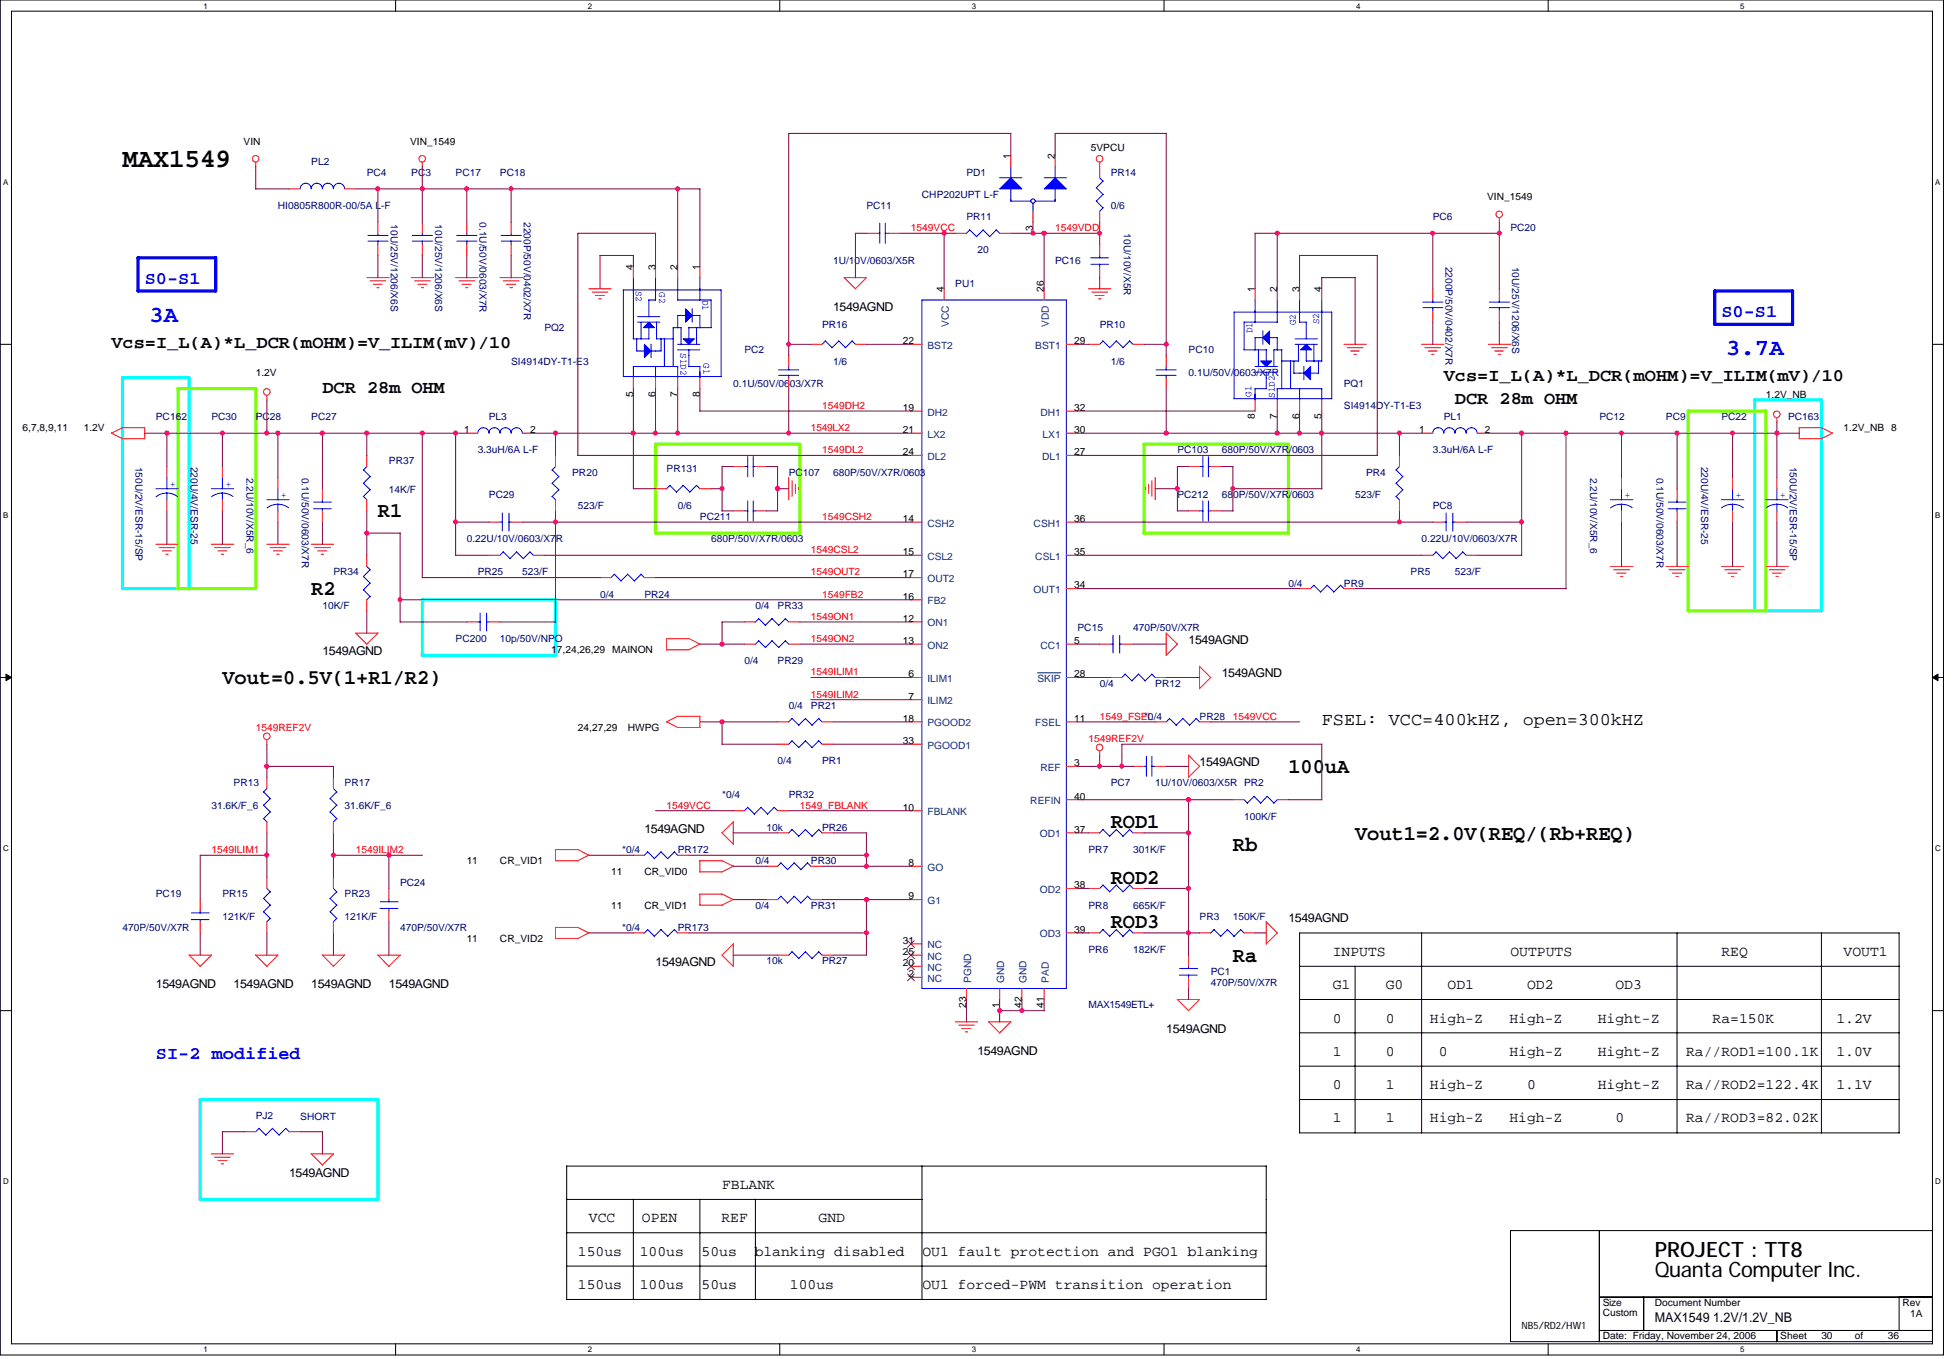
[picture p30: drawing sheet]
<svg xmlns="http://www.w3.org/2000/svg" width="249mm" height="173mm" viewBox="0 0 249 173" stroke-linecap="round" stroke-linejoin="round" font-family="sans-serif">
<defs><g id="words">
<text font-size="3.4" x="15.6" y="21.1">MAX1549</text>
<g font-size="3" fill="#00f">
<text x="18.9" y="40.9">3A</text>
<text x="219.1" y="45.1">3.7A</text>
</g>
<g font-size="2.7">
<text x="48" y="65.7">R1</text>
<text x="39.5" y="75.6">R2</text>
<text x="28.2" y="86.8">Vout=0.5V(1+R1/R2)</text>
<text x="163.6" y="98.1">100uA</text>
<text x="141" y="105.2">ROD1</text>
<text x="156.5" y="108">Rb</text>
<text x="172" y="106.6">Vout1=2.0V(REQ/(Rb+REQ)</text>
<text x="141" y="112.2">ROD2</text>
<text x="141" y="117.9">ROD3</text>
<text x="156.5" y="122.1">Ra</text>
<text x="210.1" y="159.5">PROJECT : TT8</text>
<text x="210.1" y="162.1">Quanta Computer Inc.</text>
</g>
<g font-size="2.3" fill="#00f">
<text x="18.4" y="36">S0-S1</text>
<text x="218.5" y="40.2">S0-S1</text>
<text x="19.8" y="134.4">SI-2 modified</text>
</g>
<g font-size="2.3">
<text x="14.1" y="44.2">Vcs=I_L(A)*L_DCR(mOHM)=V_ILIM(mV)/10</text>
<text x="40.9" y="49.8">DCR 28m OHM</text>
<text x="183.3" y="48.4">Vcs=I_L(A)*L_DCR(mOHM)=V_ILIM(mV)/10</text>
<text x="184.7" y="51.2">DCR 28m OHM</text>
<text x="167.8" y="92">FSEL: VCC=400kHZ, open=300kHZ</text>
</g>
<g font-size="1.8">
<text x="169.2" y="125.6">G1</text>
<text x="169.2" y="121.3">INPUTS</text>
<text x="175.9" y="125.6">G0</text>
<text x="183.8" y="125.6">OD1</text>
<text x="191.8" y="121.3">OUTPUTS</text>
<text x="193.9" y="125.6">OD2</text>
<text x="205.1" y="125.6">OD3</text>
<text x="218.5" y="121.3">REQ</text>
<text x="234.1" y="121.3">VOUT1</text>
<text x="169.2" y="129.8">0</text>
<text x="175.9" y="129.8">0</text>
<text x="181.5" y="129.8">High-Z</text>
<text x="191.6" y="129.8">High-Z</text>
<text x="202.9" y="129.8">Hight-Z</text>
<text x="217.4" y="129.8">Ra=150K</text>
<text x="233.1" y="129.8">1.2V</text>
<text x="169.2" y="134">1</text>
<text x="175.9" y="134">0</text>
<text x="182.7" y="134">0</text>
<text x="191.6" y="134">High-Z</text>
<text x="202.9" y="134">Hight-Z</text>
<text x="214.1" y="134">Ra//ROD1=100.1K</text>
<text x="233.1" y="134">1.0V</text>
<text x="169.2" y="138.3">0</text>
<text x="169.2" y="142.5">1</text>
<text x="175.9" y="138.3">1</text>
<text x="175.9" y="142.5">1</text>
<text x="181.5" y="138.3">High-Z</text>
<text x="181.5" y="142.5">High-Z</text>
<text x="191.6" y="142.5">High-Z</text>
<text x="193.9" y="138.3">0</text>
<text x="202.9" y="138.3">Hight-Z</text>
<text x="205.1" y="142.5">0</text>
<text x="214.1" y="138.3">Ra//ROD2=122.4K</text>
<text x="214.1" y="142.5">Ra//ROD3=82.02K</text>
<text x="233.1" y="138.3">1.1V</text>
<text x="74.8" y="155.2">VCC</text>
<text x="81.5" y="155.2">OPEN</text>
<text x="91.6" y="155.2">REF</text>
<text x="91.7" y="150.9">FBLANK</text>
<text x="103.9" y="155.2">GND</text>
<text x="73.4" y="159.4">150us</text>
<text x="81.2" y="159.4">100us</text>
<text x="89.1" y="159.4">50us</text>
<text x="95.8" y="159.4">blanking disabled</text>
<text x="117.1" y="159.4">OU1 fault protection and PGO1 blanking</text>
<text x="73.4" y="163.6">150us</text>
<text x="81.2" y="163.6">100us</text>
<text x="89.1" y="163.6">50us</text>
<text x="100.3" y="163.6">100us</text>
<text x="117.1" y="163.6">OU1 forced-PWM transition operation</text>
</g>
<text font-size="1.7" x="210.1" y="167.9">MAX1549 1.2V/1.2V_NB</text>
<g font-size="1.5">
<text x="105.8" y="39.5">1549AGND</text>
<text x="40.9" y="83.2">1549AGND</text>
<text x="150.9" y="81.8">1549AGND</text>
<text x="155.1" y="86">1549AGND</text>
<text x="152.3" y="97.3">1549AGND</text>
<text x="81.8" y="105.7">1549AGND</text>
<text x="163.6" y="117">1549AGND</text>
<text x="19.8" y="125.5">1549AGND</text>
<text x="29.6" y="125.5">1549AGND</text>
<text x="39.5" y="125.5">1549AGND</text>
<text x="49.4" y="125.5">1549AGND</text>
<text x="83.2" y="122.6">1549AGND</text>
<text x="148.1" y="131.1">1549AGND</text>
<text x="124.1" y="133.9">1549AGND</text>
<text x="36.7" y="149.4">1549AGND</text>
</g>
<g font-size="1.3">
<text x="30.9" y="18.4">VIN</text>
<text x="52.1" y="18.4">VIN_1549</text>
<text x="128.3" y="20.2" transform="rotate(-90 128.3 20.2)">1</text>
<text x="133.9" y="20.2" transform="rotate(-90 133.9 20.2)">2</text>
<text x="138.5" y="19.2">5VPCU</text>
<text x="131.1" y="29.3" transform="rotate(-90 131.1 29.3)">3</text>
<text x="188.8" y="25.4">VIN_1549</text>
<text x="80.4" y="34.2" transform="rotate(-90 80.4 34.2)">4</text>
<text x="83.2" y="34.2" transform="rotate(-90 83.2 34.2)">3</text>
<text x="86" y="34.2" transform="rotate(-90 86 34.2)">2</text>
<text x="88.8" y="34.2" transform="rotate(-90 88.8 34.2)">1</text>
<text x="119.8" y="37.1" transform="rotate(-90 119.8 37.1)">4</text>
<text x="132.5" y="37.1" transform="rotate(-90 132.5 37.1)">26</text>
<text x="159.3" y="37.1" transform="rotate(-90 159.3 37.1)">1</text>
<text x="162.1" y="37.1" transform="rotate(-90 162.1 37.1)">2</text>
<text x="165" y="37.1" transform="rotate(-90 165 37.1)">3</text>
<text x="167.8" y="37.1" transform="rotate(-90 167.8 37.1)">4</text>
<text x="32.5" y="47.7">1.2V</text>
<text x="114.6" y="43.7">22</text>
<text x="136.4" y="43.7">29</text>
<text x="80.4" y="50.4" transform="rotate(-90 80.4 50.4)">5</text>
<text x="83.2" y="50.4" transform="rotate(-90 83.2 50.4)">6</text>
<text x="86" y="50.4" transform="rotate(-90 86 50.4)">7</text>
<text x="88.8" y="50.4" transform="rotate(-90 88.8 50.4)">8</text>
<text x="114.6" y="52.2">19</text>
<text x="136.4" y="52.2">32</text>
<text x="159.3" y="53.2" transform="rotate(-90 159.3 53.2)">8</text>
<text x="162.1" y="53.2" transform="rotate(-90 162.1 53.2)">7</text>
<text x="165" y="53.2" transform="rotate(-90 165 53.2)">6</text>
<text x="167.8" y="53.2" transform="rotate(-90 167.8 53.2)">5</text>
<text x="224.2" y="50.5">1.2V_NB</text>
<text x="2.9" y="54.7">6,7,8,9,11</text>
<text x="10.6" y="54.7">1.2V</text>
<text x="58.9" y="55">1</text>
<text x="67.3" y="55">2</text>
<text x="114.6" y="55">21</text>
<text x="114.6" y="57.8">24</text>
<text x="136.4" y="57.8">27</text>
<text x="136.4" y="55">30</text>
<text x="180.2" y="55">1</text>
<text x="188.5" y="55">2</text>
<text x="234.1" y="54.7">1.2V_NB 8</text>
<text x="114.6" y="70.5">15</text>
<text x="114.6" y="66.3">14</text>
<text x="136.4" y="66.3">36</text>
<text x="136.4" y="70.5">35</text>
<text x="114.6" y="76.1">16</text>
<text x="114.6" y="73.3">17</text>
<text x="136.4" y="74.7">34</text>
<text x="70" y="82.9">17,24,26,29</text>
<text x="77.7" y="82.9">MAINON</text>
<text x="114.6" y="81.7">13</text>
<text x="114.6" y="78.9">12</text>
<text x="136.4" y="81.7">5</text>
<text x="115.3" y="88.8">7</text>
<text x="115.3" y="86">6</text>
<text x="136.4" y="86">28</text>
<text x="73.4" y="92.8">24,27,29</text>
<text x="79.7" y="92.8">HWPG</text>
<text x="114.6" y="94.4">33</text>
<text x="114.6" y="91.6">18</text>
<text x="136.4" y="91.6">11</text>
<text x="136.4" y="97.3">3</text>
<text x="136.4" y="101.5">40</text>
<text x="114.6" y="102.9">10</text>
<text x="136.4" y="105.7">37</text>
<text x="59.3" y="109.7">11</text>
<text x="63.5" y="109.7">CR_VID1</text>
<text x="77.6" y="111.1">11</text>
<text x="81.8" y="111.1">CR_VID0</text>
<text x="115.3" y="109.9">8</text>
<text x="136.4" y="112.8">38</text>
<text x="59.3" y="119.6">11</text>
<text x="63.5" y="119.6">CR_VID2</text>
<text x="77.6" y="115.3">11</text>
<text x="81.8" y="115.3">CR_VID1</text>
<text x="114.6" y="119.8">31</text>
<text x="115.3" y="114.2">9</text>
<text x="136.4" y="118.4">39</text>
<text x="114.6" y="122.6">20</text>
<text x="114.6" y="121.2">25</text>
<text x="115.3" y="124">2</text>
<text x="122.7" y="128" transform="rotate(-90 122.7 128)">23</text>
<text x="126.9" y="128" transform="rotate(-90 126.9 128)">1</text>
<text x="129.7" y="128" transform="rotate(-90 129.7 128)">42</text>
<text x="132.5" y="128" transform="rotate(-90 132.5 128)">41</text>
<text x="203.5" y="167.1">Custom</text>
<text x="203.5" y="165.8">Size</text>
<text x="210.1" y="165.8">Document Number</text>
<text x="241.5" y="165.8">Rev</text>
<text x="242.5" y="167.2">1A</text>
<text x="193.2" y="168.7">NB5/RD2/HW1</text>
<text x="203.5" y="170">Date: Friday, November 24, 2006</text>
<text x="226" y="170">Sheet</text>
<text x="231.2" y="170">30</text>
<text x="235.5" y="170">of</text>
<text x="239.7" y="170">36</text>
</g>
<g font-size="1.3" fill="#000080">
<text x="39.5" y="20.9">PL2</text>
<text x="46.6" y="22.3">PC4</text>
<text x="52.2" y="22.3">PC3</text>
<text x="57.8" y="22.3">PC17</text>
<text x="63.5" y="22.3">PC18</text>
<text x="122.7" y="22.3">PD1</text>
<text x="141" y="22.3">PR14</text>
<text x="35.3" y="26.5">HI0805R800R-00/5A L-F</text>
<text x="49.6" y="28.5" transform="rotate(90 49.6 28.5)">10U/25V/1206/X6S</text>
<text x="55.2" y="28.5" transform="rotate(90 55.2 28.5)">10U/25V/1206/X6S</text>
<text x="60.9" y="28.2" transform="rotate(90 60.9 28.2)">0.1U/50V/0603/X7R</text>
<text x="66.5" y="28.2" transform="rotate(90 66.5 28.2)">2200P/50V/0402/X7R</text>
<text x="110" y="26.5">PC11</text>
<text x="117" y="25.1">CHP202UPT L-F</text>
<text x="122.7" y="27.9">PR11</text>
<text x="141" y="26.5">0/6</text>
<text x="142.7" y="29.6" transform="rotate(90 142.7 29.6)">10U/10V/X5R</text>
<text x="181.9" y="27.9">PC6</text>
<text x="191.8" y="29.3">PC20</text>
<text x="105.8" y="33.6">1U/10V/0603/X5R</text>
<text x="124.1" y="32.2">20</text>
<text x="134" y="33.6">PC16</text>
<text x="183.5" y="33.8" transform="rotate(90 183.5 33.8)">2200P/50V/0402/X7R</text>
<text x="192" y="33.8" transform="rotate(90 192 33.8)">10U/25V/1206/X6S</text>
<text x="104.4" y="41.6">PR16</text>
<text x="121.3" y="36.4">PU1</text>
<text x="139.6" y="41.6">PR10</text>
<text x="64.9" y="46.3">SI4914DY-T1-E3</text>
<text x="69.1" y="42">PQ2</text>
<text x="94.5" y="44.9">PC2</text>
<text x="105.8" y="46.3">1/6</text>
<text x="141" y="46.3">1/6</text>
<text x="150.9" y="44.9">PC10</text>
<text x="150.9" y="47.7">0.1U/50V/0603/X7R</text>
<text x="19.8" y="53.3">PC162</text>
<text x="26.8" y="53.3">PC30</text>
<text x="32.5" y="53.3">PC28</text>
<text x="39.5" y="53.3">PC27</text>
<text x="62.1" y="53.3">PL3</text>
<text x="93.1" y="49.1">0.1U/50V/0603/X7R</text>
<text x="170.6" y="49.1">PQ1</text>
<text x="170.6" y="51.9">SI4914DY-T1-E3</text>
<text x="183.3" y="53.3">PL1</text>
<text x="203" y="53.3">PC12</text>
<text x="211.5" y="53.3">PC9</text>
<text x="218.5" y="53.3">PC22</text>
<text x="227" y="53.3">PC163</text>
<text x="17.2" y="59.2" transform="rotate(90 17.2 59.2)">150U/2V/ESR-15/SP</text>
<text x="24.2" y="59.2" transform="rotate(90 24.2 59.2)">220U/4V/ESR-25</text>
<text x="49.4" y="58.9">PR37</text>
<text x="60.7" y="57.5">3.3uH/6A L-F</text>
<text x="84.6" y="59.9">PR131</text>
<text x="149.5" y="57.5">PC103</text>
<text x="155.1" y="57.5">680P/50V/X7R/0603</text>
<text x="181.9" y="57.5">3.3uH/6A L-F</text>
<text x="216" y="59.2" transform="rotate(90 216 59.2)">220U/4V/ESR-25</text>
<text x="227.2" y="59.2" transform="rotate(90 227.2 59.2)">150U/2V/ESR-15/SP</text>
<text x="31.3" y="60.6" transform="rotate(90 31.3 60.6)">2.2U/10V/X5R_6</text>
<text x="38.3" y="60.6" transform="rotate(90 38.3 60.6)">0.1U/50V/0603/X7R</text>
<text x="49.4" y="62.6">14K/F</text>
<text x="62.1" y="63.2">PC29</text>
<text x="72.6" y="60.4">PR20</text>
<text x="73.4" y="64.6">523/F</text>
<text x="86" y="64.6">0/6</text>
<text x="88.9" y="66">PC211</text>
<text x="100.1" y="60.4">PC107</text>
<text x="105.8" y="60.4">680P/50V/X7R/0603</text>
<text x="149.5" y="63.2">PC212</text>
<text x="155.1" y="63.2">680P/50V/X7R/0603</text>
<text x="172" y="63.2">523/F</text>
<text x="173.4" y="60.4">PR4</text>
<text x="181.9" y="64.6">PC8</text>
<text x="201.9" y="60.6" transform="rotate(90 201.9 60.6)">2.2U/10V/X5R_6</text>
<text x="210.3" y="60.6" transform="rotate(90 210.3 60.6)">0.1U/50V/0603/X7R</text>
<text x="59.3" y="68.8">0.22U/10V/0603/X7R</text>
<text x="90.3" y="68.8">680P/50V/X7R/0603</text>
<text x="180.5" y="68.8">0.22U/10V/0603/X7R</text>
<text x="40.9" y="77.3">10K/F</text>
<text x="42.3" y="73">PR34</text>
<text x="60.7" y="73">PR25</text>
<text x="66.3" y="73">523/F</text>
<text x="76.2" y="75.9">0/4</text>
<text x="81.8" y="75.9">PR24</text>
<text x="95.9" y="77.3">0/4</text>
<text x="98.7" y="77.3">PR33</text>
<text x="163.6" y="74.5">0/4</text>
<text x="170.6" y="74.5">PR9</text>
<text x="179.1" y="73">PR5</text>
<text x="184.7" y="73">523/F</text>
<text x="57.8" y="81.5">PC200</text>
<text x="63.5" y="81.5">10p/50V/NPO</text>
<text x="136.8" y="80.1">PC15</text>
<text x="143.8" y="80.1">470P/50V/X7R</text>
<text x="94.5" y="84.3">0/4</text>
<text x="98.7" y="84.3">PR29</text>
<text x="100.1" y="90">0/4</text>
<text x="103" y="90">PR21</text>
<text x="139.6" y="87.1">0/4</text>
<text x="146.7" y="87.1">PR12</text>
<text x="145.2" y="91.4">*0/4</text>
<text x="152.3" y="91.4">PR28</text>
<text x="29.7" y="99.8">PR13</text>
<text x="43.7" y="99.8">PR17</text>
<text x="91.7" y="101.2">*0/4</text>
<text x="98.7" y="97">0/4</text>
<text x="100.1" y="101.2">PR32</text>
<text x="104.4" y="97">PR1</text>
<text x="141" y="99.8">PC7</text>
<text x="146.7" y="99.8">1U/10V/0603/X5R PR2</text>
<text x="26.8" y="102.7">31.6K/F_6</text>
<text x="43.7" y="102.7">31.6K/F_6</text>
<text x="97.3" y="105.5">10k</text>
<text x="104.4" y="105.5">PR26</text>
<text x="157.9" y="104.1">100K/F</text>
<text x="19.8" y="113.9">PC19</text>
<text x="28.2" y="113.9">PR15</text>
<text x="43.7" y="113.9">PR23</text>
<text x="50.8" y="112.5">PC24</text>
<text x="79" y="108.3">*0/4</text>
<text x="86" y="108.3">PR172</text>
<text x="95.9" y="109.7">0/4</text>
<text x="103" y="109.7">PR30</text>
<text x="138.2" y="108.3">PR7</text>
<text x="143.8" y="108.3">301K/F</text>
<text x="15.6" y="118.2">470P/50V/X7R</text>
<text x="28.2" y="116.8">121K/F</text>
<text x="43.7" y="116.8">121K/F</text>
<text x="50.8" y="118.2">470P/50V/X7R</text>
<text x="79" y="118.2">*0/4</text>
<text x="86" y="118.2">PR173</text>
<text x="95.9" y="115.3">0/4</text>
<text x="103" y="115.3">PR31</text>
<text x="138.2" y="115.3">PR8</text>
<text x="143.8" y="115.3">665K/F</text>
<text x="152.3" y="116.8">PR3</text>
<text x="156.5" y="116.8">150K/F</text>
<text x="97.3" y="122.4">10k</text>
<text x="104.4" y="122.4">PR27</text>
<text x="138.2" y="121">PR6</text>
<text x="143.8" y="121">182K/F</text>
<text x="153.7" y="123.8">PC1</text>
<text x="153.7" y="125.2">470P/50V/X7R</text>
<text x="138.2" y="128">MAX1549ETL+</text>
<text x="32.5" y="142">PJ2</text>
<text x="38.1" y="142.1">SHORT</text>
</g>
<g font-size="1.3" fill="#f00">
<text x="115.7" y="29.3">1549VCC</text>
<text x="134" y="29.3">1549VDD</text>
<text x="104.4" y="51.9">1549DH2</text>
<text x="103" y="54.7">1549LX2</text>
<text x="104.4" y="57.5">1549DL2</text>
<text x="104.4" y="66">1549CSH2</text>
<text x="103" y="70.2">1549CSL2</text>
<text x="103" y="73">1549OUT2</text>
<text x="104.4" y="75.9">1549FB2</text>
<text x="103" y="78.7">1549ON1</text>
<text x="103" y="81.5">1549ON2</text>
<text x="103" y="85.7">1549ILIM1</text>
<text x="103" y="88.6">1549ILIM2</text>
<text x="32.5" y="92.8">1549REF2V</text>
<text x="138.2" y="94.2">1549REF2V</text>
<text x="139.6" y="91.4">1549_FSEL</text>
<text x="156.5" y="91.4">1549VCC</text>
<text x="84.6" y="102.7">1549VCC</text>
<text x="101.6" y="102.7">1549_FBLANK</text>
<text x="26.8" y="108.3">1549ILIM1</text>
<text x="45.2" y="108.3">1549ILIM2</text>
</g>
<g font-size="1.3" fill="#00f">
<text x="80.7" y="36.9" transform="rotate(90 80.7 36.9)">S2</text>
<text x="83.7" y="37.1" transform="rotate(90 83.7 37.1)">G2</text>
<text x="89.2" y="38.1" transform="rotate(90 89.2 38.1)">D1</text>
<text x="164.5" y="41.3" transform="rotate(-90 164.5 41.3)">G2</text>
<text x="167.5" y="41.2" transform="rotate(-90 167.5 41.2)">S2</text>
<text x="86.4" y="44.8" transform="rotate(90 86.4 44.8)">S1D2</text>
<text x="89.3" y="46.1" transform="rotate(90 89.3 46.1)">G1</text>
<text x="159" y="42.3" transform="rotate(-90 159 42.3)">D1</text>
<text x="158.9" y="50.3" transform="rotate(-90 158.9 50.3)">G1</text>
<text x="161.8" y="50.5" transform="rotate(-90 161.8 50.5)">S1D2</text>
<text x="21.6" y="61.8">+</text>
<text x="28.7" y="61.8">+</text>
<text x="35.7" y="63.2">+</text>
<text x="206.3" y="63.2">+</text>
<text x="220.4" y="63.2">+</text>
<text x="226" y="63.2">+</text>
</g>
<g font-size="1.3" fill="#004080">
<text x="120.5" y="41.5" transform="rotate(-90 120.5 41.5)">VCC</text>
<text x="133.2" y="41.5" transform="rotate(-90 133.2 41.5)">VDD</text>
<text x="117.7" y="44.3">BST2</text>
<text x="131.4" y="44.3">BST1</text>
<text x="117.7" y="52.7">DH2</text>
<text x="132.1" y="52.7">DH1</text>
<text x="117.7" y="55.6">LX2</text>
<text x="117.7" y="58.4">DL2</text>
<text x="132.3" y="58.4">DL1</text>
<text x="132.4" y="55.6">LX1</text>
<text x="117.7" y="71.1">CSL2</text>
<text x="117.7" y="66.8">CSH2</text>
<text x="131.2" y="66.8">CSH1</text>
<text x="131.4" y="71.1">CSL1</text>
<text x="117.7" y="76.7">FB2</text>
<text x="117.7" y="73.9">OUT2</text>
<text x="131.2" y="75.3">OUT1</text>
<text x="117.7" y="82.3">ON2</text>
<text x="117.7" y="79.5">ON1</text>
<text x="132.1" y="82.3">CC1</text>
<text x="117.7" y="89.4">ILIM2</text>
<text x="117.7" y="86.6">ILIM1</text>
<text x="131.7" y="86.6">SKIP</text>
<text x="117.7" y="95">PGOOD1</text>
<text x="117.7" y="92.2">PGOOD2</text>
<text x="131.4" y="92.2">FSEL</text>
<text x="132.1" y="97.9">REF</text>
<text x="117.7" y="103.5">FBLANK</text>
<text x="130.8" y="102.1">REFIN</text>
<text x="132" y="106.3">OD1</text>
<text x="117.7" y="110.5">GO</text>
<text x="132" y="113.3">OD2</text>
<text x="117.7" y="114.8">G1</text>
<text x="132" y="119">OD3</text>
<text x="117.7" y="124.6">NC</text>
<text x="117.7" y="123.2">NC</text>
<text x="117.7" y="121.8">NC</text>
<text x="117.7" y="120.4">NC</text>
<text x="123.3" y="124.8" transform="rotate(-90 123.3 124.8)">PGND</text>
<text x="127.5" y="124.8" transform="rotate(-90 127.5 124.8)">GND</text>
<text x="130.3" y="124.8" transform="rotate(-90 130.3 124.8)">GND</text>
<text x="133.2" y="124.8" transform="rotate(-90 133.2 124.8)">PAD</text>
</g>
<g font-size="1">
<text x="25.8" y="1.1">1</text>
<text x="74.6" y="1.1">2</text>
<text x="123.4" y="1.1">3</text>
<text x="172.2" y="1.1">4</text>
<text x="220.9" y="1.1">5</text>
<text x=".4" y="23.5">A</text>
<text x="245.7" y="23.5">A</text>
<text x=".4" y="65.8">B</text>
<text x="245.7" y="65.8">B</text>
<text x=".4" y="108.1">C</text>
<text x="245.7" y="108.1">C</text>
<text x=".4" y="150.3">D</text>
<text x="245.7" y="150.3">D</text>
<text x="25.8" y="171.7">1</text>
<text x="74.6" y="171.7">2</text>
<text x="123.4" y="171.7">3</text>
<text x="172.2" y="171.7">4</text>
<text x="220.9" y="171.7">5</text>
</g>
</g></defs>
<path d="M0 0h246.7v172h-246.7zM1.5 1.4h243.8v169.2h-243.8z" fill="none" stroke="#000" stroke-width=".13"/>
<g fill="#fff">
<path d="M25.8 .2h.6v1.1h-.6z"/>
<path d="M25.8 170.8h.6v1.1h-.6z"/>
</g>
<path d="M50.2 0v1.4M50.2 170.6v1.4" fill="none" stroke="#000" stroke-width=".13"/>
<g fill="#fff">
<path d="M74.6 .2h.6v1.1h-.6z"/>
<path d="M74.6 170.8h.6v1.1h-.6z"/>
</g>
<path d="M99 0v1.4M99 170.6v1.4" fill="none" stroke="#000" stroke-width=".13"/>
<g fill="#fff">
<path d="M123.4 .2h.5v1.1h-.5z"/>
<path d="M123.4 170.8h.5v1.1h-.5z"/>
</g>
<path d="M147.8 0v1.4M147.8 170.6v1.4" fill="none" stroke="#000" stroke-width=".13"/>
<g fill="#fff">
<path d="M172.2 .2h.5v1.1h-.5z"/>
<path d="M172.2 170.8h.5v1.1h-.5z"/>
</g>
<path d="M196.6 0v1.4M196.6 170.6v1.4" fill="none" stroke="#000" stroke-width=".13"/>
<g fill="#fff">
<path d="M220.9 .2h.6v1.1h-.6z"/>
<path d="M220.9 170.8h.6v1.1h-.6z"/>
<path d="M.4 22.6h.7v1.1h-.7z"/>
<path d="M245.7 22.6h.7v1.1h-.7z"/>
<path d="M.4 64.9h.7v1.1h-.7z"/>
<path d="M245.7 64.9h.7v1.1h-.7z"/>
</g>
<path d="M0 43.7h1.5M245.3 43.7h1.5" fill="none" stroke="#000" stroke-width=".13"/>
<g fill="#fff">
<path d="M.4 107.1h.7v1.2h-.7z"/>
<path d="M245.7 107.1h.7v1.2h-.7z"/>
</g>
<path d="M0 86h1.5M245.3 86h1.5" fill="none" stroke="#000" stroke-width=".13"/>
<path d="M.8 85.6l.7 .4-.7 .4zM245.3 86l.7-.4v.8z" fill="#000" stroke="#000" stroke-width=".13"/>
<g fill="#fff">
<path d="M.4 149.4h.7v1.2h-.7z"/>
<path d="M245.7 149.4h.7v1.2h-.7z"/>
</g>
<g fill="none" stroke="#000" stroke-width=".13">
<path d="M180.5 118.4v25.4M212.9 118.4v25.4M231.2 118.4v25.4M241.1 118.4v25.4M241.1 118.4h-76.1v25.4M0 128.3h1.5M165 126.9h76.1M165 131.1h76.1M165 135.3h76.1M165 139.6h76.1M165 122.7h76.1M172 122.7v21.1"/>
<path d="M245.3 128.3h1.5M71.9 156.5h88.9M71.9 148v17h88.9M71.9 148h88.9M71.9 152.3h45.2M80.4 152.3v12.7M88.9 152.3v12.7M95.9 152.3v12.7M117 148v17M160.8 148v17M165 143.8h76.1M191.8 156.2h53.5v14.1h-53.5z"/>
<path d="M203 156.2v14.1M71.9 160.7h88.9M203 164.7h42.3M203 168.9h42.3M208.7 164.7v4.2M225.6 168.9v1.4M241.1 164.7v4.2"/>
</g>
<path d="M17.5 32.7h9.9v4.2h-9.9zM217.7 36.9h9.9v4.3h-9.9z" fill="none" stroke="#00f" stroke-width=".4"/>
<path d="M15.6 47.9h8.4v26.8h-8.4zM222.8 50.8h8.4v26.7h-8.4zM53.6 76.1h16.9v7.1h-16.9zM25.4 139.6h22.6v12.7h-22.6z" fill="none" stroke="#0ff" stroke-width=".4"/>
<path d="M22.6 49.3h9.9v25.4h-9.9zM83.2 56.4h18.4v11.3h-18.4zM145.2 56.4h18.4v11.3h-18.4zM214.3 52.2h9.9v25.3h-9.9z" fill="none" stroke="#80ff00" stroke-width=".4"/>
<g fill="none" stroke="#f00" stroke-width=".13">
<path d="M128.3 19.7v1.4M134 19.7v1.4M32.5 20.6v.6M36.7 24h1.4M43.7 24h1.5M46.6 35.2h2.8M47 35.7h2M47.4 36.1h1.1M47.8 36.5h.3M48 28.2v1.4M48 31v1.4M52.2 35.2h2.9"/>
<path d="M52.6 35.7h2M53 36.1h1.2M53.5 36.5h.3M53.6 20.6v.6M53.6 28.2v1.4M53.6 31v1.4M57.8 35.2h2.9M58.3 35.7h2M58.7 36.1h1.1M59.1 36.5h.3M59.3 28.2v1.4M59.3 31v1.4"/>
<path d="M63.5 35.2h2.8M63.9 35.7h2M64.3 36.1h1.2M64.7 36.5h.4M64.9 28.2v1.4M64.9 31v1.4M74.8 36.7h2.8M75.2 37.1h2M75.6 37.5h1.1M76 37.9h.3M80.4 33.8v1.4M83.2 33.8v1.4"/>
<path d="M86 33.8v1.4M88.9 33.8v1.4M107.2 35.2l1.4 1.5M107.2 35.2h2.8l-1.4 1.5M110 29.6h1.4M112.8 29.6h1.4M119.9 36.7v1.4M121.3 29.6h1.4M126.9 29.6h1.4M131.1 26.8v1.4M132.6 36.7v1.4M138.2 36.7h2.8"/>
<path d="M138.6 37.1h2M139 37.5h1.2M139.5 37.9h.3M139.6 20.6v2M139.6 26.8v1.4M139.6 31v1.4M139.6 33.8v1.4M159.3 36.7v1.4M162.2 36.7v1.4M165 36.7v1.4M167.8 36.7v1.4M181.9 36.7v1.4"/>
<path d="M181.9 39.5v1.4M190.3 27.6v.6M190.3 36.7v1.4M190.3 39.5v1.4M14.1 55l1.5 .7M15.6 54.3h2.8v1.4h-2.9M15.6 54.3l-1.5 .7M21.2 59.2v1.4M28.2 59.2v1.4M33.9 50.2v.6M46.6 57.8v1.4M59.3 55h1.4"/>
<path d="M66.3 55h1.4M70.5 57.8v1.4M80.4 47.9v1.4M83.2 47.9v1.4M86 47.9v1.4M88.9 47.9v1.4M93.1 59.2h1.4M95.9 59.2h1.4M100.1 45.1v1.4M100.1 47.9v1.4M103 43.7h1.4M108.6 43.7h1.4"/>
<path d="M115.7 43.7h1.3M115.7 52.2h1.3M115.7 57.8h1.3M115.7 55h1.3M135.4 43.7h1.4M135.4 52.2h1.4M135.4 57.8h1.4M135.4 55h1.4M138.2 43.7h1.4M143.8 43.7h1.4M148.1 45.1v1.4M148.1 47.9v1.4"/>
<path d="M150.9 59.2h1.4M153.7 59.2h1.4M159.3 50.8v1.4M162.2 50.8v1.4M165 50.8v1.4M167.8 50.8v1.4M170.6 43.7h2.9M171 44.1h2M171.4 44.6h1.2M171.9 45h.3M177.7 57.8v1.4M180.5 43.7h2.8"/>
<path d="M180.5 55h1.4M180.9 44.1h2M181.3 44.6h1.2M181.8 45h.3M187.5 55h1.5M189 43.7h2.8M189.4 44.1h2M189.8 44.6h1.1M190.2 45h.3M225.6 53v.6M228.4 54.3h2.8M228.4 54.3v1.4h2.9l1.4-.7"/>
<path d="M231.2 54.3l1.4 .7M19.8 69.1h2.8M20.2 69.5h2M20.6 69.9h1.2M21.1 70.4h.3M21.2 63.4v1.5M26.8 69.1h2.9M27.3 69.5h1.9M27.7 69.9h1.1M28.1 70.4h.3M28.2 63.4v1.5M33.9 69.1h2.8"/>
<path d="M34.3 69.5h2M34.7 69.9h1.2M35.2 70.4h.3M35.3 60.6v1.4M35.3 64.9v1.4M39.5 69.1h2.9M39.9 69.5h2M40.3 69.9h1.2M40.8 70.4h.3M40.9 62v1.4M40.9 64.9v1.4M46.6 63.4v1.5"/>
<path d="M46.6 70.5v1.4M46.6 76.1v1.4M59.3 79h1.4M62.1 70.5h1.4M62.1 66.3h1.4M62.1 79h1.4M64.9 66.3h1.4M67.7 70.5h1.4M70.5 63.4v1.5M76.2 73.3h1.4M81.8 73.3h1.4M83.2 62h1.4"/>
<path d="M88.9 62h1.4M93.1 64.9h1.4M94.5 79h1.4M95.9 64.9h1.4M100.1 60.6v2.8M100.1 79h1.5M100.6 61v2M101 61.5v1.1M101.4 61.9v.3M115.7 70.5h1.3M115.7 66.3h1.3M115.7 79h1.3"/>
<path d="M115.7 76.1h1.3M115.7 73.3h1.3M135.4 74.7h1.4M135.4 70.5h1.4M135.4 66.3h1.4M145.4 61.9v.3M145.8 61.5v1.1M146.2 61v2M146.7 60.6v2.8M150.9 64.9h1.4M153.7 64.9h1.4M165 74.7h1.4"/>
<path d="M170.6 74.7h1.4M177.7 63.4v1.5M180.5 70.5h1.4M181.9 66.3h1.4M184.7 66.3h1.4M186.1 70.5h1.4M204.4 71.9h2.9M204.9 72.3h2M205.3 72.7h1.1M205.7 73.2h.3M205.9 60.6v1.4M205.9 64.9v1.4"/>
<path d="M211.5 71.9h2.9M211.9 72.3h2M212.3 72.7h1.2M212.8 73.2h.3M212.9 62v1.4M212.9 64.9v1.4M218.5 71.9h2.9M219 72.3h2M219.4 72.7h1.1M219.8 73.2h.3M220 60.6v1.4M220 64.9v1.4"/>
<path d="M224.2 71.9h2.8M224.6 72.3h2M225 72.7h1.2M225.5 73.2h.3M225.6 60.6v1.4M225.6 64.9v1.4M33.9 93.9v.6M33.9 98.7v1.4M42.3 98.7v1.4M45.1 80.3l1.5 1.5M45.2 80.4h2.8l-1.5 1.4M84.6 81.1h2.9"/>
<path d="M84.6 91.6l1.4 .8M84.6 81.1v1.4M86 90.9h2.9v1.5h-2.9M86.1 90.9l-1.5 .7M87.4 81l1.5 .8-1.4 .7h-2.9M94.5 81.8h1.4M98.7 94.5h1.4M98.7 91.6h1.4M100.1 81.8h1.5M104.4 94.5h1.4M104.4 91.6h1.4M115.7 94.5h1.3"/>
<path d="M115.7 88.8h1.3M115.7 86h1.3M115.7 81.8h1.3M115.7 91.6h1.3M135.4 97.3h1.4M135.4 86h1.4M135.4 81.8h1.4M135.4 91.6h1.4M139.6 95.3v.6M139.6 81.8h1.4M141 86h1.4M142.4 81.8h1.4"/>
<path d="M143.8 97.3h1.4M146.7 97.3h1.4M146.7 86h1.4M146.7 91.6h1.4M148 80.3l1.5 1.4-1.4 1.5M148.1 80.4v2.8M152.3 84.6l1.4 1.4M152.3 97.3l-1.4-1.4v2.8M152.3 84.6v2.8M152.3 91.6h1.4M152.3 97.3l-1.4 1.4M153.7 86l-1.4 1.4"/>
<path d="M25.4 114.2v1.4M25.4 117v1.4M33.9 104.3v1.4M33.9 111.4v1.4M33.9 117v1.4M42.3 104.3v1.4M42.3 111.4v1.4M42.3 117v1.4M49.4 112.8v1.4M49.4 115.6v1.4M70.5 117.7h2.8l1.5 .7M70.5 107.8h2.9"/>
<path d="M70.5 107.8v1.5h2.9M70.5 117.7v1.4M70.5 119.1h2.9M73.3 107.8l1.5 .8M74.8 118.4l-1.4 .7M74.8 108.5l-1.4 .8M80.4 118.4h1.4M80.4 108.6h1.4M86 118.4h1.5M86 108.6h1.5M88.8 109.3h2.9M88.8 113.5h2.9"/>
<path d="M88.9 109.3v1.4M88.9 113.5v1.4M88.9 110.7h2.8M88.9 114.9h2.8M91.6 109.2l1.5 .8M91.6 113.5l1.5 .7M93.1 104.3v2.9l-1.5-1.5M93.1 119.8v2.9l-1.5-1.5M93.1 102.9h1.4M93.1 119.8l-1.4 1.4M93.1 104.3l-1.4 1.4M93.1 109.9l-1.4 .8"/>
<path d="M93.1 114.2l-1.4 .7M97.3 114.2h1.4M97.3 110h1.4M98.7 105.7h1.4M98.7 102.9h1.4M103 114.2h1.4M103 110h1.4M104.4 105.7h1.4M115.7 114.2h1.3M115.7 102.9h1.3M115.7 110h1.3M115.7 119.8h1.3"/>
<path d="M135.4 105.7h1.4M135.4 118.4h1.4M135.4 101.5h1.4M135.4 112.8h1.4M138.2 105.7h1.4M138.2 118.4h1.4M138.2 112.8h1.4M143.8 105.7h1.4M143.8 118.4h1.4M143.8 112.8h1.4M152.3 118.4h1.4M156.5 101.5h1.4"/>
<path d="M157.9 118.4h1.4M160.7 117l1.5 1.4M160.8 117v2.8M162.2 101.5h1.4M162.2 118.4l-1.4 1.4M24 121.2l1.4 1.5M24 121.2h2.9l-1.5 1.5M32.4 121.2l1.5 1.5M32.5 121.2h2.8l-1.4 1.5M40.9 121.2l1.4 1.5M40.9 121.2h2.9M43.7 121.2l-1.4 1.5"/>
<path d="M48 121.2l1.4 1.5M48 121.2h2.8M50.8 121.2l-1.4 1.5M98.7 121.2h1.4M104.4 121.2h1.4M115.7 121.2h1.3M115.7 124.1h1.3M115.7 122.7h1.3M121.3 129.7h2.8M121.7 130.1h2M122.1 130.6h1.2M122.6 131h.2"/>
<path d="M122.7 125.5v1.4M125.5 129.7l1.4 1.4M125.5 129.7h2.9M126.9 125.5v1.4M128.3 129.7l-1.4 1.4M129.7 125.5v1.4M132.6 125.5v1.4M149.5 126.9l1.4 1.4M149.5 126.9h2.8M150.9 121.2v1.5M150.9 124.1v1.4M152.3 126.9l-1.4 1.4"/>
<path d="M26.8 146.5h2.9M27.2 146.9h2M27.7 147.3h1.1M28.1 147.7h.3M31.1 143.7h1.4M36.7 143.7h1.4M39.5 146.5l1.4 1.4M39.5 146.5h2.9l-1.5 1.4"/>
<circle cx="32.5" cy="20.2" r=".42"/>
<circle cx="53.6" cy="20.2" r=".42"/>
<circle cx="139.6" cy="20.2" r=".42"/>
<circle cx="190.3" cy="27.2" r=".42"/>
<circle cx="33.9" cy="49.7" r=".42"/>
<circle cx="225.6" cy="52.6" r=".42"/>
<circle cx="33.9" cy="93.5" r=".42"/>
<circle cx="139.6" cy="94.9" r=".42"/>
</g>
<g fill="none" stroke="#00f" stroke-width=".13">
<path d="M38.1 24a.7 .7 0 0 1 .7-.7 .7 .7 0 0 1 .7 .7 .71 .71 0 0 1 .7-.7 .71 .71 0 0 1 .7 .7 .7 .7 0 0 1 .7-.7 .7 .7 0 0 1 .7 .7 .71 .71 0 0 1 .7-.7 .71 .71 0 0 1 .7 .7M46.7 30.6h2.6M46.7 29.9h2.6M48 29.6v.3M48 30.6v.4M52.3 30.6h2.6M52.3 29.9h2.6M53.6 29.6v.3M53.6 30.6v.4M58 30.6h2.6M58 29.9h2.6M59.3 29.6v.3"/>
<path d="M59.3 30.6v.4M63.6 30.6h2.6M63.6 29.9h2.6M64.9 29.6v.3M64.9 30.6v.4M80.4 35.2v7.8M82.4 38.1h.8M82.4 38.1v2.1M83.2 35.2v2.9M86 38.1h4.3M86 35.2v2.9M87.9 39.2v1.7"/>
<path d="M88.9 35.2v2.9M90.3 38.1v3.5M91.5 36.8v11M91.5 36.8h-12.4v11M111.4 29.6h.3M111.7 28.3v2.6M112.4 29.6h.4M112.4 28.3v2.6M117 38.1h18.4v87.4h-18.4zM123.1 29.2l.9 .8M123.1 29.2l-.4 .4M124.8 29.2l.8 .8"/>
<path d="M124.8 29.2l-.9 .9M126.5 29.2l.4 .4M126.5 29.2l-.9 .9M126.9 22.6h2.8M128.3 21.1v1.5M128.3 24v1.5h2.6M131.1 25.8v1M132.6 22.6h2.8M134 21.1v1.5M134 24v1.5h-2.6M138.5 32.7h2.2M138.5 33.5h2.3"/>
<path d="M139.2 23.8l.8 .9M139.6 22.5l.4 .5M139.6 32.4v.3M139.6 33.5v.3M140.1 26.4l-.5 .4M140.1 24.7l-.9 .8 .8 .9M140.1 23l-.9 .8M159.3 38.1v2.8M162.2 38.1v2.8M165 38.1v2.8M167.8 38.1v7.7M169.1 39.6v11h-12.4v-11h12.4"/>
<path d="M180.6 39.1h2.6M180.6 38.4h2.6M181.9 38.1v.3M181.9 39v.5M189.1 39.1h2.5M189.1 38.4h2.5M190.3 38.1v.3M190.3 39v.5M46.1 59.6l.9 .9M46.6 59.2l-.5 .5M60.7 55a.71 .71 0 0 1 .7-.7 .71 .71 0 0 1 .7 .7 .7 .7 0 0 1 .7-.7 .7 .7 0 0 1 .7 .7 .71 .71 0 0 1 .7-.7 .71 .71 0 0 1 .7 .7 .71 .71 0 0 1 .7-.7 .71 .71 0 0 1 .7 .7M70.1 59.6l.9 .9"/>
<path d="M70.5 59.2l-.4 .5M79.1 47.8h12.5M80.4 46.5h5.7M80.4 43h2M80.4 46.5v1.4M80.8 44.6h1M80.8 43v1.6M80.9 40.9h2.9M80.9 40.2h2.9M81.4 40.9v2.1M82.4 41.6v1.4M82.6 44.6h1.3"/>
<path d="M82.7 43.7v1.7M83.2 46.5v1.4M83.4 43h2.1M83.4 40.9v2.1M83.9 43v1.6M84.3 43v3.5M85.4 41.6h1.1v2.1M85.5 41.6v4.9M86 44.4h2.9M86 43.7h2.9M86 40h1M86 40v1.6"/>
<path d="M86 46.5v1.4M87.4 41.6h2.9M87.5 44.4v2.1h1.4v1.5M87.5 41.6v1.4M87.9 40h1v1.6M88.4 41.6v2.1M94.5 59.2h.5M94.9 58v2.5M95.6 59.2h.3M95.6 58v2.5M98.8 46.9h2.6M98.8 47.6h2.6"/>
<path d="M100.1 46.5v.5M100.1 47.6v.3M104.8 43.3l.8 .8M104.8 43.3l-.5 .4M106.5 43.3l.8 .8M106.5 43.3l-.9 .9M108.2 43.3l.4 .4M108.2 43.3l-.9 .9M140 43.3l.9 .8M140 43.3l-.4 .4M141.7 43.3l.9 .8M141.7 43.3l-.8 .9"/>
<path d="M143.4 43.3l.4 .4M143.4 43.3l-.8 .9M146.8 46.9h2.5M146.8 47.6h2.5M148.1 46.5v.5M148.1 47.6v.3M152.3 59.2h.4M152.7 58v2.5M153.4 59.2h.3M153.4 58v2.5M159.3 47.2h2.9M159.3 46.5h2.9"/>
<path d="M159.8 44.4v2.1M160.3 42v1.7M160.4 42.9h-1.1v1.5M160.8 47.2v2.1h-1.5v1.5M160.8 44.4v1.4M161.2 42.9h1M161.7 44.4h1M161.7 44.4v2.1M162.1 49.3h5.7M162.2 42.9v1.5M162.2 49.3v1.5M162.2 40.9h-4.3v3.5h2.9"/>
<path d="M162.7 44.4v5M163.8 45.8v3.5M164.3 47.4h1.3M164.3 45.8v1.6M164.4 43.7h2.9M164.4 43h2.9M164.8 43.7v2.1h-2.1M165 40.9h.8v2.1M165 49.3v1.5M165.5 46.5v1.7M165.8 44.4v1.4h2M166.8 43.7v2.1"/>
<path d="M167.4 45.8v1.6h-1M167.8 49.3v1.5M177.2 59.6l.9 .9M177.7 59.2l-.5 .5M181.9 55a.7 .7 0 0 1 .7-.7 .7 .7 0 0 1 .7 .7 .71 .71 0 0 1 .7-.7 .71 .71 0 0 1 .7 .7 .71 .71 0 0 1 .7-.7 .71 .71 0 0 1 .7 .7 .7 .7 0 0 1 .7-.7 .7 .7 0 0 1 .7 .7M19.8 62h2.8M21.2 62.6a2.21 2.21 0 0 1 1.3 .4M21.2 62.6a2.23 2.23 0 0 0-1.4 .5M21.2 60.6v1.5M21.2 62.6v.9M26.8 62h2.9M28.2 60.6v1.5"/>
<path d="M28.2 62.6v.9M29.6 63a2.22 2.22 0 0 0-1.4-.4 2.23 2.23 0 0 0-1.3 .5M33.9 63.4h2.8M35.3 62v1.5M35.3 64v.9M36.6 64.5a2.22 2.22 0 0 0-1.4-.5h.1a2.23 2.23 0 0 0-1.4 .5M39.8 64.6h2.3M39.8 63.7h2.3M40.9 63.4v.4M40.9 64.6v.3M46.1 73.2l.9 .8M46.1 74.9l.9 .8"/>
<path d="M46.1 61.3l.9 .9M46.1 63l.5 .5M46.6 71.9l.4 .4M47 72.3l-.9 .9M47 74l-.9 .9M47 75.7l-.5 .5M47 60.5l-.9 .9M47 62.2l-.9 .8M60.7 79h.3M61 77.8v2.3M61.8 79h.3M61.8 77.8v2.3"/>
<path d="M63.5 70.5l.4-.5 .8 .9M63.5 66.3h.3M63.8 65.1v2.3M64.6 66.3h.3M64.6 65.1v2.3M65.6 70l.8 .9M65.6 70.1l-.9 .8M67.3 70l.4 .5M67.3 70.1l-.9 .8M70.1 61.3l.9 .9M70.1 63l.4 .5M70.9 60.5l-.8 .9"/>
<path d="M70.9 62.2l-.8 .8M78 72.9l.8 .8M78 72.9l-.4 .4M79.7 72.9l.8 .8M79.7 72.9l-.9 .9M81.4 72.9l.4 .4M81.4 72.9l-.9 .9M84.6 62.1l.4-.5 .9 .9M86.7 61.6l.9 .9M86.7 61.6l-.8 .9M88.9 62l-.5-.4-.8 .9M94.5 64.9h.5"/>
<path d="M94.9 63.6v2.5M95.6 64.9h.3M95.6 63.6v2.5M96.3 78.5l.9 .9M96.3 78.5l-.4 .5M98.9 79.4l-.9-.9-.8 .9M99.7 78.5l.4 .5M99.7 78.5l-.9 .9M152.3 64.9h.4M152.7 63.6v2.5M153.4 64.9h.3M153.4 63.6v2.5"/>
<path d="M166.8 74.3l.9 .8M166.8 74.3l-.4 .4M168.5 74.3l.9 .8M168.5 74.3l-.9 .9M170.2 74.3l.4 .4M170.2 74.3l-.9 .9M177.2 63l.5 .5M178.1 60.5l-.9 .9 .9 .8M178.1 62.2l-.9 .8M182.3 70l.9 .9M182.3 70.1l-.4 .4M183.3 66.3h.3"/>
<path d="M183.6 65.1v2.3M184 70l.9 .9M184 70.1l-.8 .8M184.4 66.3h.3M184.4 65.1v2.3M186.1 70.5l-.4-.5-.9 .9M204.4 63.4h2.9M205.9 62v1.5M205.9 64v.9M207.2 64.5a2.22 2.22 0 0 0-1.4-.5 2.2 2.2 0 0 0-1.3 .5M211.8 64.6h2.2M211.8 63.7h2.3"/>
<path d="M212.9 63.4v.4M212.9 64.6v.3M218.5 63.4h2.9M219.9 64h.1a2.21 2.21 0 0 1 1.3 .5M219.9 64a2.2 2.2 0 0 0-1.3 .5M220 62v1.5M220 64v.9M224.2 63.4h2.8M225.6 62v1.5M225.6 64v.9M226.9 64.5a2.22 2.22 0 0 0-1.3-.5 2.23 2.23 0 0 0-1.4 .5M96.3 81.3l.9 .9"/>
<path d="M96.3 81.3l-.4 .5M98 81.3l.9 .9M98 81.3l-.8 .9M99.7 81.3l.4 .5M99.7 81.3l-.9 .9M100.5 94l.9 .9M100.5 91.2l.9 .9M100.6 94l-.5 .5M100.6 91.2l-.5 .5M102.2 94l.9 .9 .8-.9M102.2 91.2l.9 .9M102.3 94l-.9 .9"/>
<path d="M102.3 91.2l-.9 .9M103.9 94l.5 .5M103.9 91.2l.5 .4M103.9 91.2l-.8 .9M141 81.8h.3M141.3 80.6v2.3M142.1 81.8h.3M142.2 80.6v2.3M142.8 85.6l.9 .8M142.9 85.6l-.5 .4M144.5 85.6l.9 .8M144.5 85.6l-.8 .8"/>
<path d="M145.2 97.3h.4M145.5 96v2.6M146.2 97.3h.5M146.2 96v2.6M146.7 86l-.5-.4-.8 .8M148.5 91.2l.8 .9M148.5 91.2l-.5 .5M150.2 91.2l.8 .9M150.2 91.2l-.9 .9M151.8 91.2l.5 .4M151.9 91.2l-.9 .9M24.3 116.7h2.2"/>
<path d="M24.3 115.9h2.3M25.4 115.6v.3M25.4 116.7v.3M33.5 100.5l.8 .9M33.5 102.2l.8 .9M33.5 114l.8 .9M33.9 100.1l-.5 .4M33.9 112.8l.4 .4M34.3 101.4l-.9 .8M34.3 103.1l-.9 .8 .5 .5M34.3 113.2l-.9 .9M34.3 114.9l-.9 .9 .9 .8"/>
<path d="M34.3 116.6l-.4 .4M41.9 114l.9 .9M41.9 103.1l.9 .8M42.3 112.8l.5 .4M42.3 100.1l.5 .4M42.8 113.2l-.9 .9M42.8 114.9l-.9 .9 .9 .8M42.8 116.6l-.5 .4M42.8 100.5l-.9 .9 .9 .8M42.8 102.2l-.9 .9M42.8 103.9l-.5 .5M48.2 115.3h2.3"/>
<path d="M48.3 114.5h2.2M49.4 114.2v.3M49.4 115.3v.3M82.2 108.1l.9 .9M82.2 118l.9 .9 .8-.9M82.2 108.1l-.4 .5M82.2 118l-.4 .4M83.9 108.1l.9 .9M83.9 118l.9 .9M83.9 108.1l-.8 .9M85.6 108.1l.4 .5M85.6 118l.4 .4"/>
<path d="M85.6 108.1l-.9 .9M85.6 118l-.9 .9M94.9 102.5l.9 .8M94.9 102.5l-.4 .4M96.6 102.5l.8 .9 .9-.9M96.6 102.5l-.8 .9M98.3 102.5l.4 .4M99.1 109.5l.9 .9M99.1 113.7l.9 .9M99.1 109.5l-.4 .5M99.1 113.8l-.4 .4M100.5 105.3l.9 .9"/>
<path d="M100.6 105.3l-.5 .4M100.8 109.5l.9 .9M100.8 113.7l.9 .9M100.8 109.5l-.8 .9M100.8 113.8l-.8 .8M102.2 105.3l.9 .9M102.3 105.3l-.9 .9M102.5 113.7l.5 .5M102.5 113.8l-.8 .8M103 110l-.5-.5-.8 .9M103.9 105.3l.5 .4M103.9 105.3l-.8 .9"/>
<path d="M140 105.3l.9 .9M140 118l.9 .9M140 112.3l.9 .9M140 105.3l-.4 .4M140 112.4l-.4 .4M140 118l-.4 .4M141.7 105.3l.9 .9M141.7 118l.9 .9M141.7 112.3l.9 .9M141.7 105.3l-.8 .9M141.7 112.4l-.8 .8M141.7 118l-.8 .9"/>
<path d="M143.4 105.3l.4 .4M143.4 118l.4 .4M143.4 112.3l.4 .5M143.4 105.3l-.8 .9M143.4 118l-.8 .9M143.4 112.4l-.8 .8M154.1 118l.9 .9M154.1 118l-.4 .4M155.8 118l.9 .9 .8-.9M155.8 118l-.8 .9M157.5 118l.4 .4M157.9 101.5l.5 .4"/>
<path d="M159.2 101.1l.9 .8M159.2 101.1l-.9 .9M160.9 101.1l.8 .8M160.9 101.1l-.9 .9M162.2 101.5l-.5 .5M100.5 120.8l.9 .9M100.6 120.8l-.5 .5M102.2 120.8l.9 .9M102.3 120.8l-.9 .9M103.9 120.8l.5 .4M103.9 120.8l-.8 .9M149.7 123.8h2.3"/>
<path d="M149.8 122.9h2.2M150.9 122.7v.3M150.9 123.8v.3M32.9 143.2l.9 .9M32.9 143.2l-.4 .5M34.6 143.2l.9 .9M34.6 143.2l-.9 .9M36.3 143.2l.4 .5M36.3 143.2l-.9 .9"/>
<circle cx="131.1" cy="25.5" r=".27"/>
</g>
<path d="M131.7 85.4h3" fill="none" stroke="#004080" stroke-width=".13"/>
<path d="M115.2 119.4l.9 .9M116.1 119.4l-.9 .9M115.2 123.6l.9 .9M115.2 122.2l.9 .9M115.2 120.8l.9 .9M116.1 123.6l-.9 .9M116.1 122.2l-.9 .9M116.1 120.8l-.9 .9" fill="none" stroke="#804000" stroke-width=".13"/>
<g fill="#00f" stroke="#00f" stroke-width=".13">
<path d="M165.1 44.4l.7-.7 .7 .7z" fill-rule="evenodd"/>
<path d="M160.1 45.8h1.4l-.7 .7z" fill-rule="evenodd"/>
<path d="M161.2 42v1.7l-.9-.8z" fill-rule="evenodd"/>
<path d="M166.4 46.5v1.7l-.9-.8z" fill-rule="evenodd"/>
<path d="M82.4 40.9l.7 .7h-1.4z" fill-rule="evenodd"/>
<path d="M86.7 43h1.5l-.7 .7z" fill-rule="evenodd"/>
<path d="M87 39.2l.9 .8-.9 .9z" fill-rule="evenodd"/>
<path d="M81.8 43.7l.9 .9-.9 .8z" fill-rule="evenodd"/>
<path d="M128.3 22.6l1.4 1.4h-2.8z" fill-rule="evenodd"/>
<path d="M134 22.6l1.4 1.4h-2.8z" fill-rule="evenodd"/>
</g>
<g fill="none" stroke="#800040" stroke-width=".13">
<path d="M128.3 16.9v2.9M128.4 16.9h-28.3v28.2M134 19.8v-2.9h14.1v28.2M32.5 21.1v2.9h4.2M45.2 24h43.7v9.9M48 24v4.2M48 32.4v2.9M53.6 21.1v7.1M53.6 32.4v2.9M59.3 24v4.2M59.3 32.4v2.9M64.9 24v4.2"/>
<path d="M64.9 32.4v2.9M80.4 32.4v1.5M80.4 32.4h-4.2v4.3M83.2 29.6v4.3M83.2 29.6h-9.8v28.2M86 24v9.9M110 29.6h-1.4v5.7M114.2 29.6h7.1M119.9 29.6v7.1M128.3 29.6h11.3M131.1 28.2v1.4M132.6 29.6v7.1"/>
<path d="M139.6 28.2v2.9M139.6 35.2v1.5M162.2 29.6v7.1M172 35.2v8.5M172.1 35.2h-4.3v1.5M174.9 32.4v25.4M174.9 32.4h-9.9v4.3M181.9 29.6v7.1M190.3 28.2v8.5M190.4 29.6h-31.1v7.1M18.4 55h40.9M21.2 55v4.2"/>
<path d="M28.2 55v4.2M33.9 50.8v4.2M35.3 55v5.6M40.9 55v7.1M46.6 55v2.8M53.6 55v18.3M57.8 55v15.5h4.3M67.7 55h48M70.5 55v2.8M73.4 57.8h42.3M80.4 49.3v12.8l2.8-.1M83.2 49.3v5.7"/>
<path d="M86 49.3v5.7M88.9 49.3v2.9M88.9 52.2h26.8M91.7 59.2v5.7h1.4M91.7 59.2h1.4M97.3 59.2h1.4M98.7 59.2v5.7M100.1 49.3v5.7M100.1 43.7h2.9M110 43.7h5.7M136.8 43.7h1.4M136.8 57.8h38.1"/>
<path d="M136.8 52.2h22.6M136.8 55h43.7M145.2 43.7h2.9M148.1 49.3v5.7M149.5 59.2h1.4M149.5 59.2v5.7M155.1 59.2h1.4v5.7h-1.4M162.2 52.2v2.8M165 52.2v2.8M167.8 52.2v9.9M177.7 55v2.8M181.9 40.9v2.8"/>
<path d="M189 55h39.4M190.3 40.9v2.8M193.2 55v15.5h-5.7M198.8 55v19.7M205.9 55v5.6M212.9 55v7.1M220 55v5.6M225.6 53.6v7M21.2 64.9v4.2M28.2 64.9v4.2M35.3 66.3v2.8M40.9 66.3v2.8"/>
<path d="M46.6 64.9v5.6M46.6 77.5v2.9M46.6 67.7h4.2M50.8 67.7v11.3h8.5M50.8 76.1h64.9M53.6 73.3h22.6M57.8 66.3h4.3M63.5 79h7M66.3 66.3h49.4M69.1 70.5h46.6M70.5 64.9v14.1M83.2 73.3h32.5"/>
<path d="M90.3 62h1.4M94.5 79h-2.8v2.8M97.3 64.9h1.4M98.7 62h1.5M101.6 79h14.1M136.8 66.3h45.1M136.8 70.5h43.7M136.8 74.7h28.2M146.7 62h2.8M149.5 64.9h1.4M156.5 62h11.3M172 74.7h26.8"/>
<path d="M177.7 64.9v1.4M186.1 66.3h7.1M205.9 66.3v5.6M212.9 66.3v5.6M220 66.3v5.6M225.6 66.3v5.6M33.9 94.5v4.2M33.9 97.3h8.4v1.4M88.9 81.8h5.6M88.9 91.6h9.8M91.7 91.6v2.9M91.7 94.5h7"/>
<path d="M101.6 81.8h14.1M103 86h12.7M103 88.8h12.7M105.8 91.6h9.9M105.8 94.5h9.9M136.8 86h4.2M136.8 81.8h2.8M136.8 91.6h9.9M136.8 97.3h7.1M139.6 95.9v1.4M143.8 81.8h4.3M148.1 86h4.2"/>
<path d="M148.1 97.3h2.8M153.7 91.6h11.3M167.8 94.5v7M167.8 94.5h-25.4v2.8M25.4 118.4v2.9M33.9 105.7v5.7M33.9 118.4v2.9M33.9 108.6h-8.5v5.6M42.3 105.7v5.7M42.3 118.4v2.9M42.3 108.6h11.3M49.4 108.6v4.2"/>
<path d="M49.4 117v4.3M74.8 108.6h5.6M74.8 118.4h5.6M83.2 102.9h9.9M87.5 108.6h22.5M87.5 118.4h22.5M93.1 105.7h5.6M93.1 114.2h4.2M93.1 110h4.2M100.1 102.9h15.6M104.4 114.2h11.3M104.4 110h11.3"/>
<path d="M105.8 105.7h4.2v4.3M110 114.2v7.1M136.8 118.4h1.4M136.8 112.8h1.4M136.8 105.7h1.4M136.8 101.5h19.7M145.2 118.4h7.1M145.2 112.8h5.7M145.2 105.7h5.7M150.9 101.5v19.8M159.3 118.4h1.5M163.6 101.5h4.2"/>
<path d="M93.1 121.2h5.6M105.8 121.2h4.2M122.7 126.9v2.8M126.9 126.9v2.8M126.9 128.3h5.7M129.7 126.9v1.4M132.6 126.9v1.4M150.9 125.5v1.4M31.1 143.7h-2.9v2.8M38.1 143.7h2.8v2.8"/>
</g>
<g fill="#f0f" stroke="#f0f" stroke-width=".13">
<circle cx="100.1" cy="43.7" r=".27"/>
<circle cx="131.1" cy="29.6" r=".27"/>
<circle cx="132.5" cy="29.6" r=".27"/>
<circle cx="139.6" cy="29.6" r=".27"/>
<circle cx="64.9" cy="24" r=".27"/>
<circle cx="86" cy="24" r=".27"/>
<circle cx="59.2" cy="24" r=".28"/>
<circle cx="53.6" cy="24" r=".28"/>
<circle cx="86" cy="55" r=".27"/>
<circle cx="100.1" cy="55" r=".27"/>
<circle cx="70.5" cy="55" r=".28"/>
<circle cx="40.9" cy="55" r=".28"/>
<circle cx="28.2" cy="55" r=".28"/>
<circle cx="33.9" cy="55" r=".28"/>
<circle cx="35.3" cy="55" r=".28"/>
<circle cx="57.8" cy="55" r=".27"/>
<circle cx="57.8" cy="66.2" r=".27"/>
<circle cx="83.2" cy="55" r=".28"/>
<circle cx="53.6" cy="55" r=".28"/>
<circle cx="46.6" cy="55" r=".28"/>
<circle cx="46.6" cy="67.7" r=".28"/>
<circle cx="50.8" cy="76.1" r=".27"/>
<circle cx="91.7" cy="81.8" r=".28"/>
<circle cx="91.7" cy="91.6" r=".28"/>
<circle cx="33.9" cy="108.5" r=".28"/>
<circle cx="49.4" cy="108.5" r=".28"/>
<circle cx="126.9" cy="128.3" r=".27"/>
<circle cx="148.1" cy="43.7" r=".27"/>
<circle cx="162.2" cy="29.6" r=".27"/>
<circle cx="181.9" cy="29.6" r=".27"/>
<circle cx="190.4" cy="29.6" r=".27"/>
<circle cx="148.1" cy="55" r=".28"/>
<circle cx="165" cy="55" r=".28"/>
<circle cx="162.2" cy="55" r=".28"/>
<circle cx="177.6" cy="66.2" r=".27"/>
<circle cx="48" cy="24" r=".28"/>
<circle cx="119.9" cy="29.6" r=".27"/>
<circle cx="150.9" cy="118.4" r=".28"/>
<circle cx="150.9" cy="105.7" r=".28"/>
<circle cx="150.9" cy="101.5" r=".28"/>
<circle cx="150.9" cy="112.8" r=".28"/>
<circle cx="110" cy="114.2" r=".27"/>
<circle cx="139.6" cy="97.3" r=".28"/>
<circle cx="142.4" cy="97.3" r=".27"/>
<circle cx="42.3" cy="108.5" r=".28"/>
<circle cx="33.9" cy="97.3" r=".28"/>
<circle cx="167.8" cy="55" r=".28"/>
<circle cx="177.6" cy="55" r=".27"/>
<circle cx="80.4" cy="55" r=".28"/>
<circle cx="149.5" cy="62" r=".27"/>
<circle cx="129.7" cy="128.3" r=".27"/>
<circle cx="110" cy="118.4" r=".28"/>
<circle cx="110" cy="108.5" r=".28"/>
<circle cx="110" cy="110" r=".28"/>
<circle cx="212.9" cy="55" r=".27"/>
<circle cx="219.9" cy="55" r=".27"/>
<circle cx="205.8" cy="55" r=".27"/>
<circle cx="198.8" cy="55" r=".27"/>
<circle cx="225.6" cy="55" r=".28"/>
<circle cx="193.2" cy="55" r=".28"/>
<circle cx="193.2" cy="66.2" r=".28"/>
<circle cx="21.2" cy="55" r=".28"/>
<circle cx="91.7" cy="62" r=".28"/>
<circle cx="98.7" cy="62" r=".28"/>
<circle cx="70.5" cy="66.2" r=".28"/>
<circle cx="156.5" cy="62" r=".27"/>
</g>
<use href="#words"/>
</svg>
